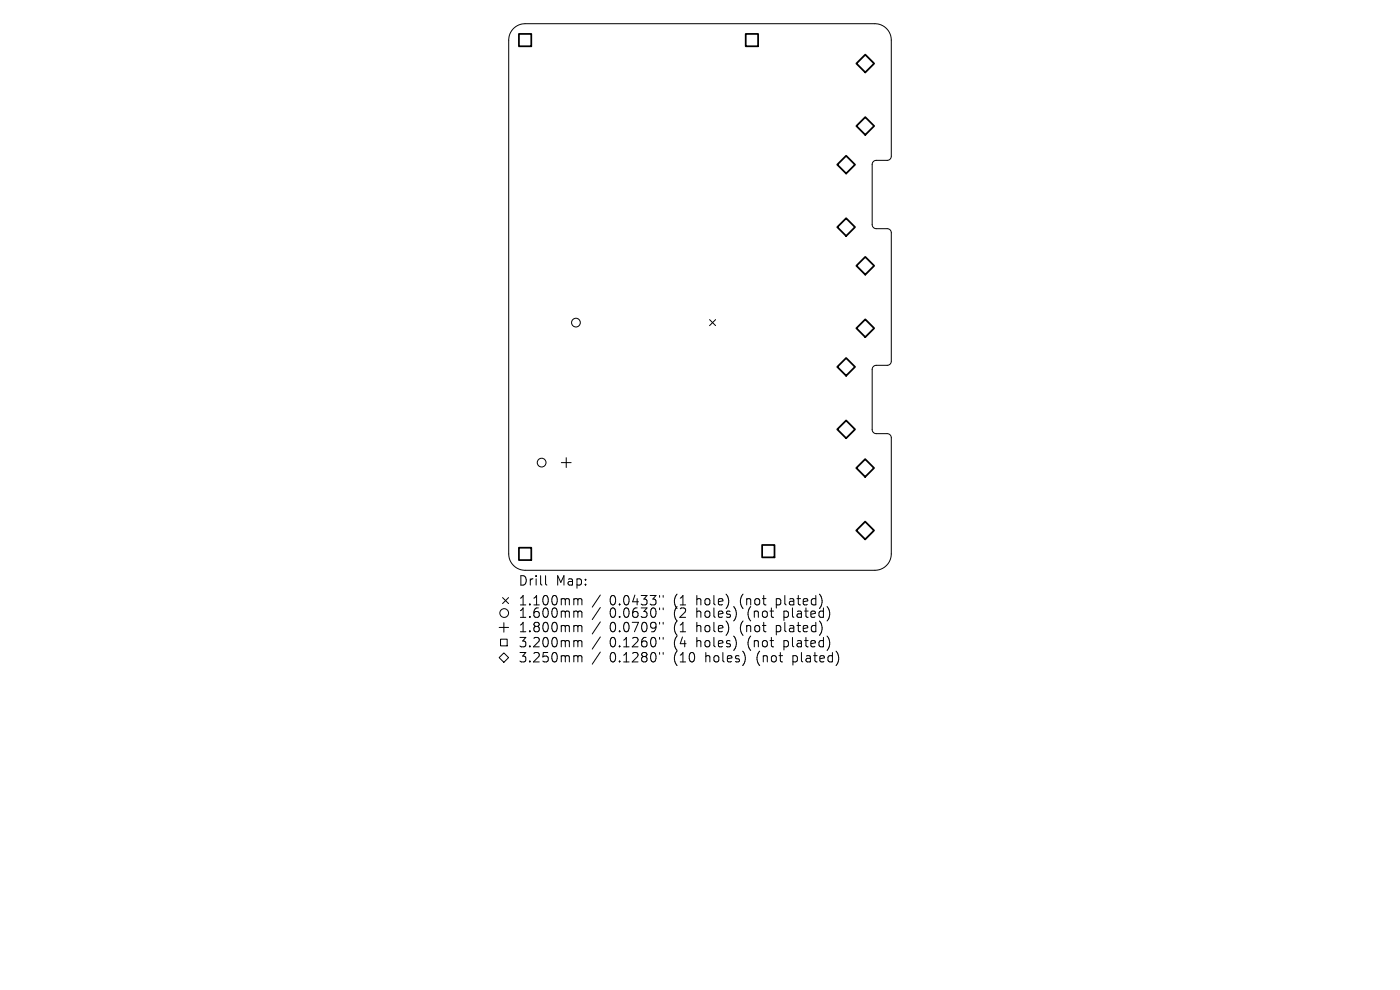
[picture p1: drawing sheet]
<svg xmlns="http://www.w3.org/2000/svg" width="297mm" height="210mm" viewBox="0 0 297 210" stroke-linecap="round" stroke-linejoin="round" font-family="sans-serif">
<defs><g id="words">
<g font-size="2.8">
<text x="109.9" y="124.5">Drill</text>
<text x="117.9" y="124.5">Map:</text>
<text x="109.9" y="128.7">1.100mm</text>
<text x="109.9" y="131.3">1.600mm</text>
<text x="129.3" y="128.7">0.0433&quot;</text>
<text x="129.3" y="131.3">0.0630&quot;</text>
<text x="143.1" y="128.7">(1</text>
<text x="143.1" y="131.3">(2</text>
<text x="148" y="128.7">hole)</text>
<text x="148" y="131.3">holes)</text>
<text x="157.5" y="128.7">(not</text>
<text x="159.1" y="131.3">(not</text>
<text x="165.3" y="128.7">plated)</text>
<text x="166.9" y="131.3">plated)</text>
<text x="109.9" y="134.4">1.800mm</text>
<text x="109.9" y="137.6">3.200mm</text>
<text x="129.3" y="134.4">0.0709&quot;</text>
<text x="129.3" y="137.6">0.1260&quot;</text>
<text x="143.1" y="134.4">(1</text>
<text x="143.1" y="137.6">(4</text>
<text x="148" y="134.4">hole)</text>
<text x="148" y="137.6">holes)</text>
<text x="157.5" y="134.4">(not</text>
<text x="159.1" y="137.6">(not</text>
<text x="165.3" y="134.4">plated)</text>
<text x="166.9" y="137.6">plated)</text>
<text x="109.9" y="140.8">3.250mm</text>
<text x="129.3" y="140.8">0.1280&quot;</text>
<text x="143.1" y="140.8">(10</text>
<text x="149.9" y="140.8">holes)</text>
<text x="161" y="140.8">(not</text>
<text x="168.8" y="140.8">plated)</text>
</g>
</g></defs>
<g fill="none" stroke="#000" stroke-width=".21">
<path d="M108.9 6a3.5 3.5 0 0 1 2.5-1h74.2a3.5 3.5 0 0 1 3.5 3.5v24.6a.87 .87 0 0 1-.9 .9h-2.3a.87 .87 0 0 0-.9 .9v12.7a.87 .87 0 0 0 .9 .9h2.3a.87 .87 0 0 1 .9 .9v27.2a.87 .87 0 0 1-.9 .9h-2.3a.87 .87 0 0 0-.9 .9v12.7a.87 .87 0 0 0 .9 .9h2.3a.87 .87 0 0 1 .9 .9v24.6a3.5 3.5 0 0 1-3.5 3.5h-74.2a3.5 3.5 0 0 1-3.5-3.5v-109a3.5 3.5 0 0 1 1-2.5zM150.5 67.8l1.3 1.3M151.8 67.8l-1.3 1.3M119.1 98.1h2.1M120.1 97.1v2.1M105.9 133.1h2M106.2 135.6h1.4v1.4h-1.4zM106.6 126.8l1.3 1.2M106.9 138.5l1 1-1 1-1-1zM106.9 132.1v2M107.9 126.8l-1.3 1.2M115.7 122.1v1.7l.3 .3"/>
<path d="M122 127l.5 .1 .1 .2M122 129.6h.3l.3 .3M122 132.7l.5 .1 .1 .2M122 135.9h.3l.3 .3M122 139.1l.5 .1 .1 .2M122.6 139.4l.3-.3 .5 .1 .1 1.2M122.6 127.3l.3-.3 .5 .1 .1 1.2M122.6 127.3v1M122.6 129.9v1.1M122.6 133v1M122.6 136.2v1M122.6 139.4v1"/>
<path d="M122.6 129.9l.3-.3 .5 .1 .1 1.3M122.6 133l.3-.3 .5 .1 .1 1.2M122.6 136.2l.3-.3 .5 .1 .1 1.2M127.4 126.2l-1.8 2.6M127.4 128.9l-1.8 2.5M127.4 131.9l-1.8 2.6M127.4 135.1l-1.8 2.6M127.4 138.3l-1.8 2.6M139.9 126.3v.4M139.9 129v.3M139.9 132v.4M139.9 135.2v.4"/>
<path d="M139.9 138.4v.4M140.7 126.3v.4M140.7 129v.3M140.7 132v.4M140.7 135.2v.4M140.7 138.4v.4"/>
<circle cx="122.2" cy="68.4" r=".93"/>
<circle cx="114.9" cy="98.1" r=".93"/>
<circle cx="107" cy="130" r=".93"/>
</g>
<path d="M110.1 7.2h2.6v2.6h-2.6zM158.2 7.2h2.6v2.6h-2.6zM110.1 116.2h2.6v2.6h-2.6zM161.7 115.6h2.6v2.6h-2.6z" fill="none" stroke="#000" stroke-width=".37"/>
<path d="M181.7 13.5l1.9-1.9 1.8 1.9-1.8 1.9zM177.6 34.9l1.9-1.9 1.9 1.9-1.9 1.9zM181.7 26.7l1.9-1.9 1.8 1.9-1.8 1.9zM177.6 48.2l1.9-1.9 1.9 1.9-1.9 1.9zM183.6 54.5l1.8 1.9-1.8 1.9-1.9-1.9zM179.5 75.9l1.9 1.9-1.9 1.9-1.9-1.9zM183.6 67.7l1.8 1.9-1.8 1.9-1.9-1.9zM179.5 89.2l1.9 1.9-1.9 1.9-1.9-1.9zM183.5 97.4l1.9 1.9-1.9 1.9-1.8-1.9zM183.5 110.6l1.9 1.9-1.9 1.9-1.8-1.9z" fill="none" stroke="#000" stroke-width=".38"/>
<use href="#words"/>
</svg>
